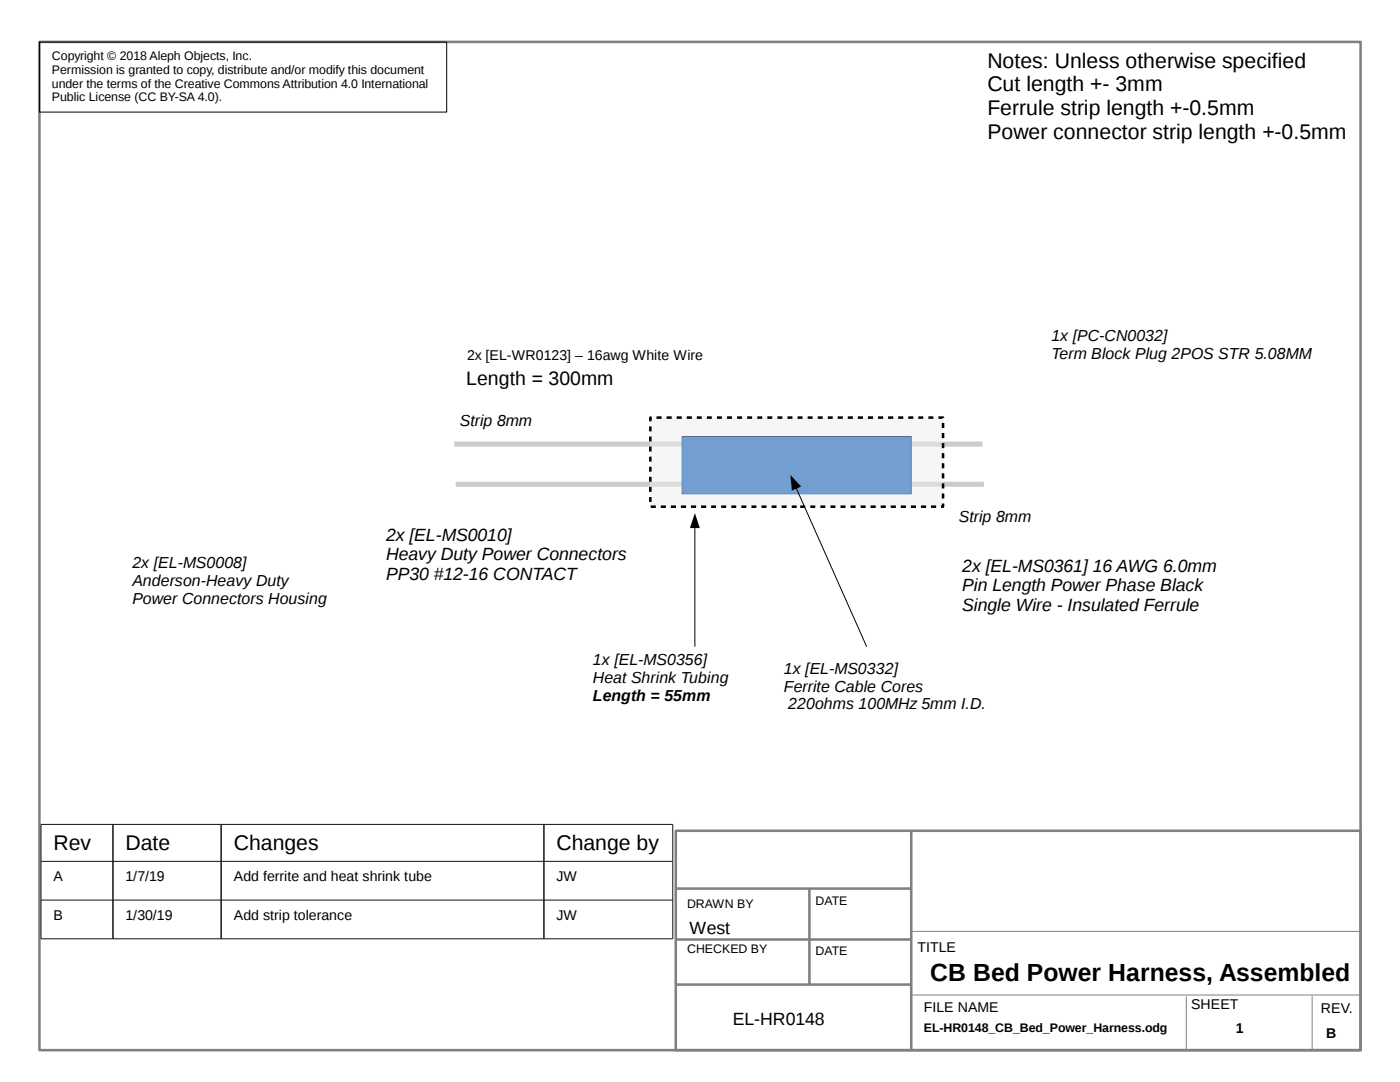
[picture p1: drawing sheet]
<svg xmlns="http://www.w3.org/2000/svg" width="279mm" height="216mm" viewBox="0 0 279 216" stroke-linecap="round" stroke-linejoin="round" font-family="sans-serif">
<defs><g id="words">
<text font-size="4.9" x="185.6" y="195.7">CB Bed Power Harness, Assembled</text>
<g font-size="4.2">
<text x="197.1" y="13.5">Notes: Unless otherwise specified</text>
<text x="197.1" y="18.2">Cut length +- 3mm</text>
<text x="197.1" y="23">Ferrule strip length +-0.5mm</text>
<text x="197.1" y="27.7">Power connector strip length +-0.5mm</text>
<text x="10.7" y="169.7">Rev</text>
<text x="25" y="169.7">Date</text>
<text x="46.6" y="169.7">Changes</text>
<text x="111.1" y="169.7">Change by</text>
</g>
<text font-size="3.9" x="93.1" y="76.9">Length = 300mm</text>
<g font-size="3.5">
<text x="77" y="107.9">2x [EL-MS0010]</text>
<text x="77" y="111.8">Heavy Duty Power Connectors</text>
<text x="77" y="115.8">PP30 #12-16 CONTACT</text>
<text x="192.1" y="114.1">2x [EL-MS0361] 16 AWG 6.0mm</text>
<text x="192.1" y="118">Pin Length Power Phase Black</text>
<text x="192.1" y="121.9">Single Wire - Insulated Ferrule</text>
<text x="137.6" y="186.3">West</text>
<text x="146.3" y="204.5">EL-HR0148</text>
</g>
<g font-size="3.2">
<text x="209.8" y="68">1x [PC-CN0032]</text>
<text x="209.8" y="71.6">Term Block Plug 2POS STR 5.08MM</text>
<text x="91.8" y="85.1">Strip 8mm</text>
<text x="191.3" y="104.2">Strip 8mm</text>
<text x="26.4" y="113.4">2x [EL-MS0008]</text>
<text x="26.4" y="117">Anderson-Heavy Duty</text>
<text x="26.4" y="120.5">Power Connectors Housing</text>
<text x="118.3" y="132.7">1x [EL-MS0356]</text>
<text x="118.3" y="136.2">Heat Shrink Tubing</text>
<text x="156.4" y="134.4">1x [EL-MS0332]</text>
<text x="118.3" y="139.8">Length = 55mm</text>
<text x="156.4" y="138">Ferrite Cable Cores</text>
<text x="157.3" y="141.5">220ohms 100MHz 5mm I.D.</text>
</g>
<g font-size="2.8">
<text x="93.2" y="71.9">2x [EL-WR0123] – 16awg White Wire</text>
<text x="10.7" y="175.8">A</text>
<text x="25" y="175.8">1/7/19</text>
<text x="46.6" y="175.8">Add ferrite and heat shrink tube</text>
<text x="111.1" y="175.8">JW</text>
<text x="10.7" y="183.5">B</text>
<text x="25" y="183.5">1/30/19</text>
<text x="46.6" y="183.5">Add strip tolerance</text>
<text x="111.1" y="183.5">JW</text>
<text x="183.1" y="189.9">TITLE</text>
<text x="184.4" y="201.9">FILE NAME</text>
<text x="237.7" y="201.4">SHEET</text>
<text x="263.6" y="202.2">REV.</text>
<text x="246.6" y="206.2">1</text>
<text x="264.7" y="207.2">B</text>
</g>
<g font-size="2.5">
<text x="10.4" y="12">Copyright © 2018 Aleph Objects, Inc.</text>
<text x="10.4" y="14.7">Permission is granted to copy, distribute and/or modify this document</text>
<text x="10.4" y="17.5">under the terms of the Creative Commons Attribution 4.0 International</text>
<text x="10.4" y="20.2">Public License (CC BY-SA 4.0).</text>
<text x="137.1" y="181.2">DRAWN BY</text>
<text x="162.8" y="180.6">DATE</text>
<text x="137.1" y="190.2">CHECKED BY</text>
<text x="162.8" y="190.6">DATE</text>
<text x="184.4" y="206">EL-HR0148_CB_Bed_Power_Harness.odg</text>
</g>
</g></defs>
<path d="M7.9 8.4h263.6v201.1h-263.6zM134.9 165.8h136.6v43.7h-136.6zM134.9 177.3h47M161.5 177.3v19.1M181.9 165.8v43.7M134.9 187.5h47M134.9 196.5h47" fill="none" stroke="#808080" stroke-width=".51"/>
<path d="M181.9 185.8h89.6M181.9 198.5h89.6M236.7 198.8v10.7M261.9 198.8v10.7" fill="none" stroke="#808080" stroke-width=".2"/>
<path d="M7.9 8.4h81.2v14h-81.2z" fill="none" stroke="#000" stroke-width=".2"/>
<path d="M90.7 88.6h105.4M90.9 96.6h105.5" fill="none" stroke="#ccc" stroke-width="1" stroke-linecap="butt"/>
<path d="M129.8 83.3h58.4v17.8h-58.4z" fill-rule="evenodd" fill="#eee"/>
<g fill="none" stroke="#000" stroke-width=".51">
<path d="M129.8 85.1v1M129.8 87.1v1M129.8 89.1v1M129.8 91.1v1M129.8 93.1v1M129.8 95.1v1M129.8 97.2v.9M129.8 99.2v1M130 83.3h-.2v.8M131 83.3h1M133 83.3h1.1M135 83.3h1.1"/>
<path d="M137.1 83.3h1M139.1 83.3h1M141.1 83.3h1M143.1 83.3h1M145.1 83.3h1M147.1 83.3h1M149.1 83.3h1M151.1 83.3h1M153.1 83.3h1M155.2 83.3h.9M157.2 83.3h1M159.2 83.3h1"/>
<path d="M161.2 83.3h1M163.2 83.3h1M165.2 83.3h1M167.2 83.3h1M169.2 83.3h1M171.2 83.3h1M173.2 83.3h1M175.2 83.3h1M177.2 83.3h1.1M179.2 83.3h1.1M181.3 83.3h1M183.3 83.3h1"/>
<path d="M185.3 83.3h1M187.3 83.3l.9 .1M188.2 84.4v1M188.2 86.4v1M188.2 88.4v1M188.2 90.4v1M188.2 92.4v1.1M188.2 94.4v1.1M188.2 96.4v1.1M188.2 98.5v1M129.9 101.1h1M131.9 101.1h1"/>
<path d="M133.9 101.1h1M135.9 101.1h1M137.9 101.1h1M139.9 101.1h1M141.9 101.1h1M143.9 101.1h1M145.9 101.1h1M148 101.1h.9M150 101.1h1M152 101.1h1M154 101.1h1M156 101.1h1"/>
<path d="M158 101.1h1M159.7 101.1h1M161.7 101.1h1M163.7 101.1h1M165.7 101.1h1M167.7 101.1h1M169.8 101.1h.9M171.8 101.1h1M173.7 101.1h1.1M175.8 101.1h1M177.8 101.1h1M179.8 101.1h1"/>
<path d="M181.8 101.1h1M183.8 101.1h1M185.8 101.1h1M188.2 100.5v.6h-.4"/>
</g>
<path d="M136.1 87.1h45.8v11.4h-45.8z" fill-rule="evenodd" fill="#729fcf"/>
<path d="M136.1 87.1h45.8v11.4h-45.8z" fill="none" stroke="#3465af" stroke-width=".2"/>
<path d="M158.9 97.4l14.1 31.6M138.7 105.2v23.8" fill="none" stroke="#000" stroke-width=".2"/>
<path d="M157.7 94.8l2.2 2.3-1.9 .8zM138.7 102.4l1 3h-2z" fill="#000"/>
<g fill="#fff">
<path d="M8.2 164.5h14.3v7.4h-14.3z" fill-rule="evenodd"/>
<path d="M22.5 164.5h21.6v7.4h-21.6z" fill-rule="evenodd"/>
<path d="M44.1 164.5h64.4v7.4h-64.4z" fill-rule="evenodd"/>
<path d="M108.5 164.5h25.8v7.4h-25.8z" fill-rule="evenodd"/>
<path d="M8.2 171.9h14.3v7.7h-14.3z" fill-rule="evenodd"/>
<path d="M22.5 171.9h21.6v7.7h-21.6z" fill-rule="evenodd"/>
<path d="M44.1 171.9h64.4v7.7h-64.4z" fill-rule="evenodd"/>
<path d="M108.5 171.9h25.8v7.7h-25.8z" fill-rule="evenodd"/>
<path d="M8.2 179.6h14.3v7.7h-14.3z" fill-rule="evenodd"/>
<path d="M22.5 179.6h21.6v7.7h-21.6z" fill-rule="evenodd"/>
<path d="M44.1 179.6h64.4v7.7h-64.4z" fill-rule="evenodd"/>
<path d="M108.5 179.6h25.8v7.7h-25.8z" fill-rule="evenodd"/>
</g>
<path d="M8.2 164.5h126.1v22.8h-126.1zM8.2 171.9h126.1M8.2 179.6h126.1M22.5 164.5v22.8M44.1 164.5v22.8M108.5 164.5v22.8" fill="none" stroke="#111" stroke-width=".2"/>
<use href="#words"/>
</svg>
